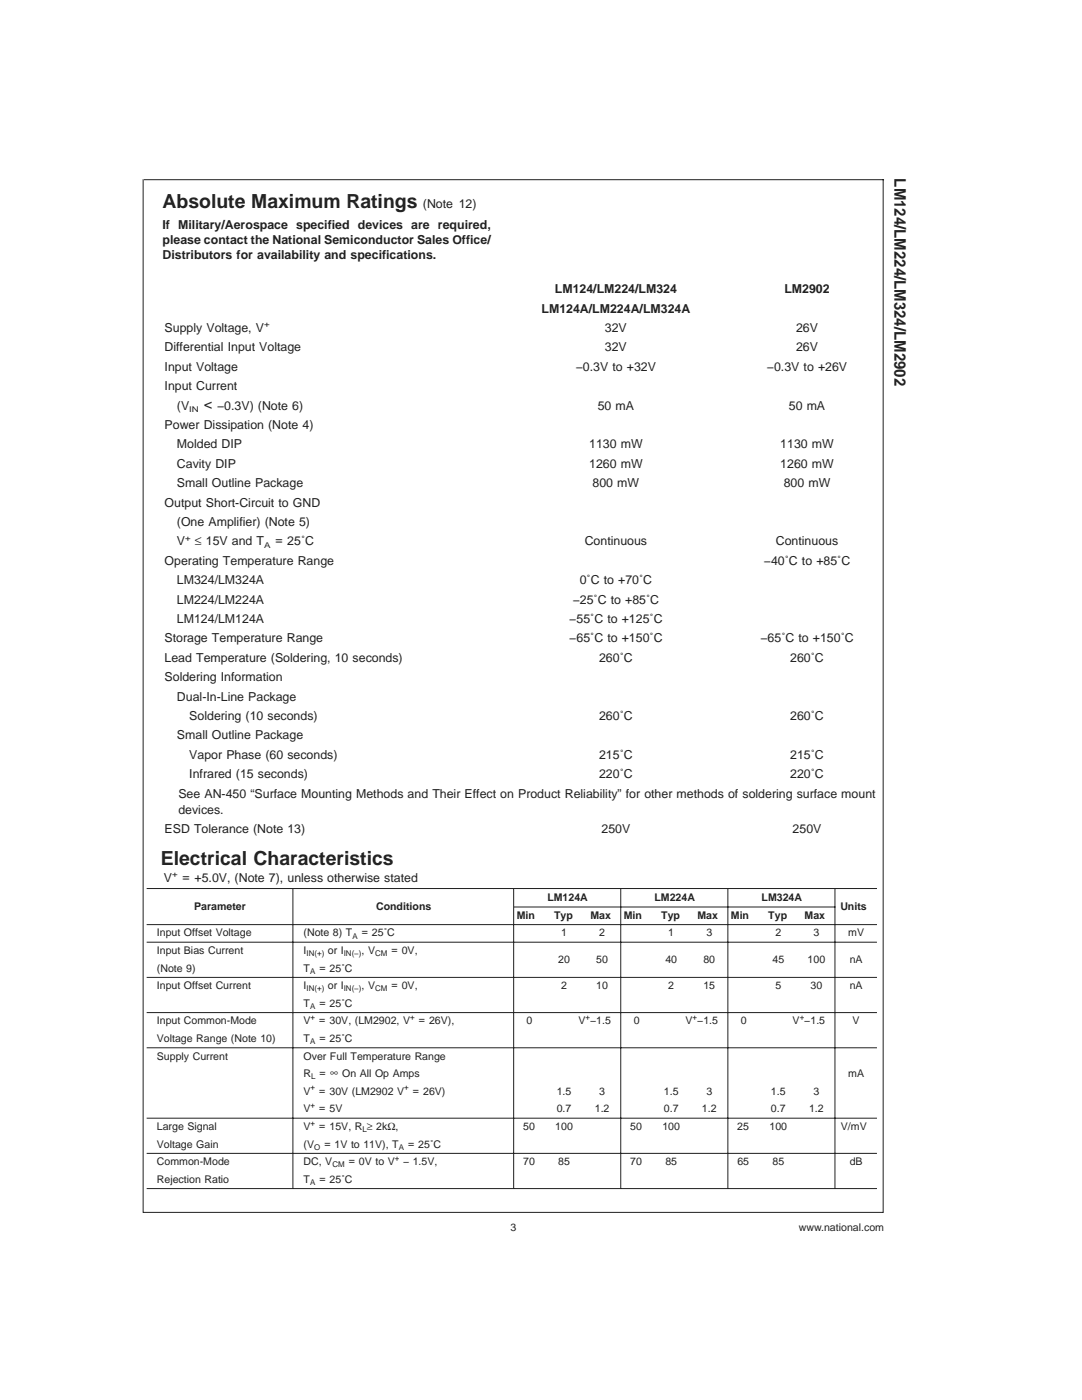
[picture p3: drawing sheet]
<svg xmlns="http://www.w3.org/2000/svg" width="216mm" height="279mm" viewBox="0 0 216 279" stroke-linecap="round" stroke-linejoin="round" font-family="sans-serif">
<defs><g id="words">
<g font-size="3.9" fill="#231f20">
<text x="32.4" y="41.6">Absolute Maximum Ratings</text>
<text x="32.1" y="172.7">Electrical Characteristics</text>
</g>
<text font-size="3.2" fill="#231f20" x="178.5" y="35.6" transform="rotate(90 178.5 35.6)">LM124/LM224/LM324/LM2902</text>
<text font-size="3" fill="#231f20" x="40.7" y="81.6">&lt;</text>
<g font-size="2.5" fill="#231f20">
<text x="84.4" y="41.6">(Note 12)</text>
<text x="32.4" y="45.7">If Military/Aerospace specified devices are required,</text>
<text x="32.4" y="48.7">please contact the National Semiconductor Sales Office/</text>
<text x="32.4" y="51.7">Distributors for availability and specifications.</text>
<text x="110.7" y="58.5">LM124/LM224/LM324</text>
<text x="156.5" y="58.5">LM2902</text>
<text x="108.1" y="62.4">LM124A/LM224A/LM324A</text>
<text x="32.8" y="70.1">Differential Input Voltage</text>
<text x="32.8" y="66.3">Supply Voltage, V</text>
<text x="120.7" y="70.1">32V</text>
<text x="120.7" y="66.3">32V</text>
<text x="158.8" y="70.1">26V</text>
<text x="158.8" y="66.3">26V</text>
<text x="32.8" y="74">Input Voltage</text>
<text x="32.8" y="77.9">Input Current</text>
<text x="114.9" y="74">−0.3V to +32V</text>
<text x="153" y="74">−0.3V to +26V</text>
<text x="35.3" y="81.8">(V</text>
<text x="43.3" y="81.8">−0.3V) (Note 6)</text>
<text x="119.3" y="81.8">50 mA</text>
<text x="157.4" y="81.8">50 mA</text>
<text x="32.8" y="85.6">Power Dissipation (Note 4)</text>
<text x="35.3" y="89.5">Molded DIP</text>
<text x="117.6" y="89.5">1130 mW</text>
<text x="155.7" y="89.5">1130 mW</text>
<text x="35.3" y="93.4">Cavity DIP</text>
<text x="117.6" y="93.4">1260 mW</text>
<text x="155.7" y="93.4">1260 mW</text>
<text x="32.8" y="101.1">Output Short-Circuit to GND</text>
<text x="35.3" y="97.2">Small Outline Package</text>
<text x="118.2" y="97.2">800 mW</text>
<text x="156.4" y="97.2">800 mW</text>
<text x="35.3" y="105">(One Amplifier) (Note 5)</text>
<text x="32.8" y="112.7">Operating Temperature Range</text>
<text x="35.3" y="108.9">V</text>
<text x="38.9" y="108.9">≤ 15V and T</text>
<text x="54.9" y="108.6">= 25˚C</text>
<text x="116.7" y="108.9">Continuous</text>
<text x="152.4" y="112.7">−40˚C to +85˚C</text>
<text x="154.8" y="108.9">Continuous</text>
<text x="35.3" y="116.6">LM324/LM324A</text>
<text x="115.7" y="116.6">0˚C to +70˚C</text>
<text x="35.3" y="120.5">LM224/LM224A</text>
<text x="35.3" y="124.3">LM124/LM124A</text>
<text x="113.6" y="124.3">−55˚C to +125˚C</text>
<text x="114.3" y="120.5">−25˚C to +85˚C</text>
<text x="32.8" y="128.2">Storage Temperature Range</text>
<text x="113.6" y="128.2">−65˚C to +150˚C</text>
<text x="151.7" y="128.2">−65˚C to +150˚C</text>
<text x="32.8" y="132.1">Lead Temperature (Soldering, 10 seconds)</text>
<text x="32.8" y="136">Soldering Information</text>
<text x="119.5" y="132.1">260˚C</text>
<text x="157.7" y="132.1">260˚C</text>
<text x="35.3" y="139.8">Dual-In-Line Package</text>
<text x="37.8" y="143.7">Soldering (10 seconds)</text>
<text x="119.5" y="143.7">260˚C</text>
<text x="157.7" y="143.7">260˚C</text>
<text x="35.3" y="147.6">Small Outline Package</text>
<text x="37.8" y="151.4">Vapor Phase (60 seconds)</text>
<text x="37.8" y="155.3">Infrared (15 seconds)</text>
<text x="119.5" y="151.4">215˚C</text>
<text x="119.5" y="155.3">220˚C</text>
<text x="157.7" y="151.4">215˚C</text>
<text x="157.7" y="155.3">220˚C</text>
<text x="35.6" y="159.2">See AN-450 “Surface Mounting Methods and Their Effect on Product Reliability” for other methods of soldering surface mount</text>
<text x="32.8" y="166.3">ESD Tolerance (Note 13)</text>
<text x="35.6" y="162.5">devices.</text>
<text x="120" y="166.3">250V</text>
<text x="158.2" y="166.3">250V</text>
<text x="32.7" y="176">V</text>
<text x="36.4" y="175.8">= +5.0V, (Note 7), unless otherwise stated</text>
</g>
<g font-size="2.1" fill="#231f20">
<text x="109.2" y="179.9">LM124A</text>
<text x="130.6" y="179.9">LM224A</text>
<text x="152" y="179.9">LM324A</text>
<text x="38.7" y="181.6">Parameter</text>
<text x="75" y="181.6">Conditions</text>
<text x="103.1" y="183.4">Min</text>
<text x="110.6" y="183.4">Typ</text>
<text x="117.8" y="183.4">Max</text>
<text x="124.5" y="183.4">Min</text>
<text x="131.9" y="183.4">Typ</text>
<text x="139.2" y="183.4">Max</text>
<text x="145.8" y="183.4">Min</text>
<text x="153.3" y="183.4">Typ</text>
<text x="160.6" y="183.4">Max</text>
<text x="167.7" y="181.6">Units</text>
<text x="31.3" y="190.4">Input Bias Current</text>
<text x="31.3" y="186.9">Input Offset Voltage</text>
<text x="60.6" y="190.4">I</text>
<text x="60.6" y="186.9">(Note 8) T</text>
<text x="65.4" y="190.4">or I</text>
<text x="72.2" y="190.4">, V</text>
<text x="72.2" y="186.7">= 25˚C</text>
<text x="78.1" y="190.2">= 0V,</text>
<text x="112" y="186.9">1</text>
<text x="119.6" y="186.9">2</text>
<text x="133.3" y="186.9">1</text>
<text x="140.9" y="186.9">3</text>
<text x="154.7" y="186.9">2</text>
<text x="162.3" y="186.9">3</text>
<text x="169.3" y="186.9">mV</text>
<text x="31.3" y="197.4">Input Offset Current</text>
<text x="31.3" y="193.9">(Note 9)</text>
<text x="60.6" y="197.4">I</text>
<text x="60.6" y="193.9">T</text>
<text x="63.7" y="193.7">= 25˚C</text>
<text x="65.4" y="197.4">or I</text>
<text x="72.2" y="197.4">, V</text>
<text x="78.1" y="197.2">= 0V,</text>
<text x="111.4" y="192.2">20</text>
<text x="112" y="197.4">2</text>
<text x="119" y="192.2">50</text>
<text x="119" y="197.4">10</text>
<text x="132.8" y="192.2">40</text>
<text x="133.3" y="197.4">2</text>
<text x="140.4" y="192.2">80</text>
<text x="140.4" y="197.4">15</text>
<text x="154.1" y="192.2">45</text>
<text x="154.7" y="197.4">5</text>
<text x="161.1" y="192.2">100</text>
<text x="161.7" y="197.4">30</text>
<text x="169.6" y="197.4">nA</text>
<text x="169.6" y="192.2">nA</text>
<text x="60.6" y="200.9">T</text>
<text x="63.7" y="200.7">= 25˚C</text>
<text x="31.3" y="208">Voltage Range (Note 10)</text>
<text x="31.3" y="204.5">Input Common-Mode</text>
<text x="60.6" y="208">T</text>
<text x="60.6" y="204.5">V</text>
<text x="63.7" y="204.2">= 30V, (LM2902, V</text>
<text x="63.7" y="207.8">= 25˚C</text>
<text x="83.6" y="204.2">= 26V),</text>
<text x="105.1" y="204.5">0</text>
<text x="115.4" y="204.5">V −1.5</text>
<text x="126.5" y="204.5">0</text>
<text x="136.8" y="204.5">V −1.5</text>
<text x="147.8" y="204.5">0</text>
<text x="158.2" y="204.5">V −1.5</text>
<text x="170.1" y="204.5">V</text>
<text x="31.3" y="211.5">Supply Current</text>
<text x="60.6" y="211.5">Over Full Temperature Range</text>
<text x="60.6" y="215">R</text>
<text x="63.8" y="214.8">= ∞ On All Op Amps</text>
<text x="169.3" y="215">mA</text>
<text x="60.6" y="218.5">V</text>
<text x="63.7" y="218.3">= 30V (LM2902 V</text>
<text x="63.7" y="221.8">= 5V</text>
<text x="82.4" y="218.3">= 26V)</text>
<text x="111.1" y="218.5">1.5</text>
<text x="119.6" y="218.5">3</text>
<text x="132.5" y="218.5">1.5</text>
<text x="140.9" y="218.5">3</text>
<text x="153.8" y="218.5">1.5</text>
<text x="162.3" y="218.5">3</text>
<text x="31.3" y="225.5">Large Signal</text>
<text x="60.6" y="225.5">V</text>
<text x="60.6" y="222">V</text>
<text x="63.7" y="225.3">= 15V, R ≥ 2kΩ,</text>
<text x="104.4" y="225.5">50</text>
<text x="110.8" y="225.5">100</text>
<text x="111.1" y="222">0.7</text>
<text x="118.7" y="222">1.2</text>
<text x="125.8" y="225.5">50</text>
<text x="132.2" y="225.5">100</text>
<text x="132.5" y="222">0.7</text>
<text x="140.1" y="222">1.2</text>
<text x="147.1" y="225.5">25</text>
<text x="153.5" y="225.5">100</text>
<text x="153.8" y="222">0.7</text>
<text x="161.4" y="222">1.2</text>
<text x="167.8" y="225.5">V/mV</text>
<text x="31.3" y="229">Voltage Gain</text>
<text x="31.3" y="232.5">Common-Mode</text>
<text x="60.6" y="232.5">DC, V</text>
<text x="60.6" y="229">(V</text>
<text x="64.7" y="228.8">= 1V to 11V), T</text>
<text x="69.6" y="232.3">= 0V to V</text>
<text x="80.4" y="232.5">− 1.5V,</text>
<text x="81.4" y="228.8">= 25˚C</text>
<text x="104.4" y="232.5">70</text>
<text x="111.4" y="232.5">85</text>
<text x="125.8" y="232.5">70</text>
<text x="132.8" y="232.5">85</text>
<text x="147.1" y="232.5">65</text>
<text x="154.1" y="232.5">85</text>
<text x="169.6" y="232.5">dB</text>
<text x="31.3" y="236.1">Rejection Ratio</text>
<text x="60.6" y="236.1">T</text>
<text x="63.7" y="235.8">= 25˚C</text>
<text x="101.9" y="245.7">3</text>
<text x="159.4" y="245.7">www.national.com</text>
</g>
<g font-size="1.6" fill="#231f20">
<text x="52.7" y="65.3">+</text>
<text x="37.8" y="82.3">IN</text>
<text x="37" y="107.9">+</text>
<text x="52.7" y="109.4">A</text>
<text x="34.4" y="175">+</text>
<text x="61.2" y="190.8">IN(+)</text>
<text x="68.6" y="190.8">IN(−)</text>
<text x="70.3" y="187.3">A</text>
<text x="74.9" y="190.8">CM</text>
<text x="61.2" y="197.9">IN(+)</text>
<text x="61.9" y="194.4">A</text>
<text x="68.6" y="197.9">IN(−)</text>
<text x="74.9" y="197.9">CM</text>
<text x="61.9" y="201.4">A</text>
<text x="62" y="203.6">+</text>
<text x="81.8" y="203.6">+</text>
<text x="116.8" y="203.6">+</text>
<text x="138.2" y="203.6">+</text>
<text x="159.6" y="203.6">+</text>
<text x="61.9" y="208.4">A</text>
<text x="62.1" y="215.4">L</text>
<text x="62" y="217.6">+</text>
<text x="62" y="221.1">+</text>
<text x="80.7" y="217.6">+</text>
<text x="62" y="224.6">+</text>
<text x="72.3" y="226">L</text>
<text x="62.7" y="229.5">O</text>
<text x="66.3" y="233">CM</text>
<text x="78.8" y="231.7">+</text>
<text x="79.6" y="229.5">A</text>
<text x="61.9" y="236.5">A</text>
</g>
</g></defs>
<g fill="none" stroke="#231f20" stroke-width=".2">
<path d="M28.6 35.8v206.2M28.7 35.9h147.7M176.2 35.8v206.2M29.3 177.3h145.7M58.4 177.4v59.9M102.5 177.4v59.9M123.9 177.4v59.9M145.2 177.4v59.9M166.6 177.4v59.9M29.3 184.5h145.7M29.3 188h145.7M29.3 195.1h145.7"/>
<path d="M102.6 181h64.1M29.3 202.1h145.7M29.3 209.1h145.7M29.3 237.2h145.7M29.3 223.2h145.7M29.3 230.2h145.7M28.6 242h147.6"/>
</g>
<use href="#words"/>
</svg>
